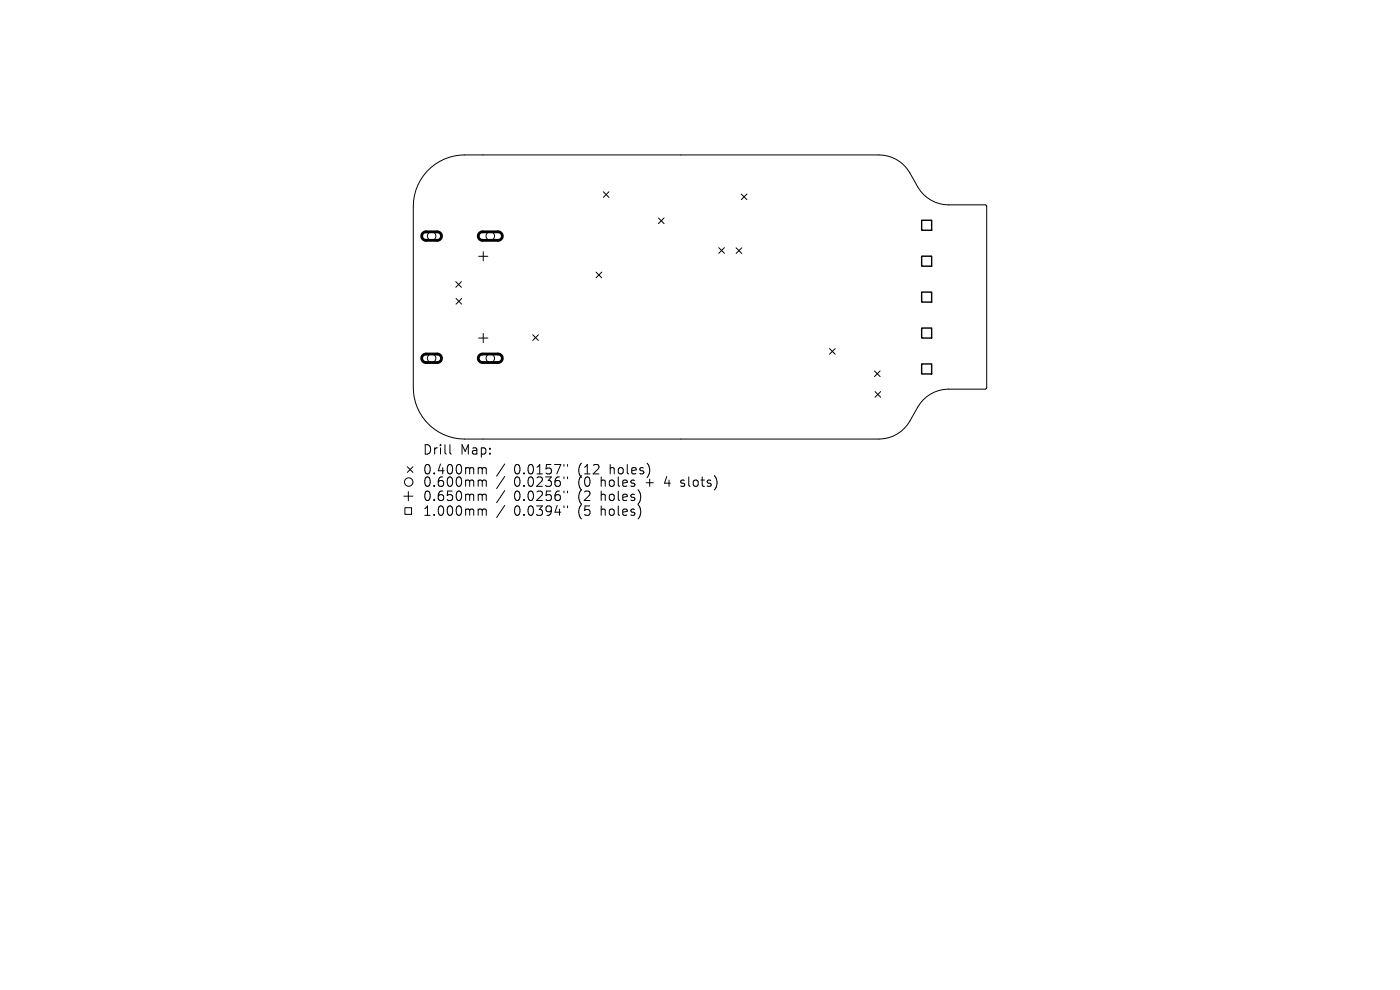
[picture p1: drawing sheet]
<svg xmlns="http://www.w3.org/2000/svg" width="297mm" height="210mm" viewBox="0 0 297 210" stroke-linecap="round" stroke-linejoin="round" font-family="sans-serif">
<defs><g id="words">
<g font-size="2.8">
<text x="89.6" y="96.7">Drill</text>
<text x="89.6" y="100.9">0.400mm</text>
<text x="97.6" y="96.7">Map:</text>
<text x="109.1" y="100.9">0.0157&quot;</text>
<text x="122.8" y="100.9">(12</text>
<text x="129.6" y="100.9">holes)</text>
<text x="89.6" y="103.6">0.600mm</text>
<text x="89.6" y="106.6">0.650mm</text>
<text x="109.1" y="103.6">0.0236&quot;</text>
<text x="109.1" y="106.6">0.0256&quot;</text>
<text x="122.8" y="103.6">(0</text>
<text x="122.8" y="106.6">(2</text>
<text x="127.7" y="103.6">holes</text>
<text x="127.7" y="106.6">holes)</text>
<text x="137.5" y="103.6">+</text>
<text x="141.7" y="103.6">4</text>
<text x="145.3" y="103.6">slots)</text>
<text x="89.6" y="109.7">1.000mm</text>
<text x="109.1" y="109.7">0.0394&quot;</text>
<text x="122.8" y="109.7">(5</text>
<text x="127.7" y="109.7">holes)</text>
</g>
</g></defs>
<g fill="none" stroke="#000" stroke-width=".21">
<path d="M90.6 36.4a10.9 10.9 0 0 1 8-3.5h87.9a7.5 7.5 0 0 1 6.5 3.8 17.5 17.5 0 0 0 3 4.6 7.5 7.5 0 0 0 5.2 2.2h7.8l.3 .3v38.4l-.3 .3h-7.8a7.5 7.5 0 0 0-6.5 3.9 11.8 11.8 0 0 1-4.4 5.7 7.5 7.5 0 0 1-3.8 1h-87.9a10.9 10.9 0 0 1-10.9-10.9v-38.4a10.9 10.9 0 0 1 2.9-7.4zM96.7 59.7l1.2 1.2M97.9 59.7l-1.2 1.2M101.5 54.4h2M102.5 53.4v1.9M126.5 57.7l1.2 1.2M127.7 57.7l-1.2 1.2M128 40.7l1.2 1.2M129.2 40.7l-1.2 1.2M139.7 46.2l1.2 1.2M140.9 46.2l-1.2 1.2M152.5 52.5l1.2 1.2"/>
<path d="M153.7 52.5l-1.2 1.2M156.2 52.6l1.2 1.2M157.3 41.2l1.2 1.2M157.4 52.6l-1.2 1.2M158.5 41.2l-1.2 1.2M96.7 63.3l1.2 1.2M97.9 63.3l-1.2 1.2M101.5 71.7h2M102.5 70.7v2M113 71l1.2 1.2M114.2 71l-1.2 1.2M176 73.9l1.2 1.2"/>
<path d="M177.2 73.9l-1.2 1.2M185.5 78.7l1.2 1.2M186.7 78.7l-1.2 1.2M86.4 99l1.2 1.2M87.6 99l-1.2 1.2M95.4 94.3v1.7l.3 .3M101.7 99.2l.5 .1 .1 .2M102.3 99.5l.3-.3 .5 .1 .1 1.2M102.3 99.5v1M107.1 98.4l-1.7 2.6M119.6 98.5v.4M120.4 98.5v.4"/>
<path d="M185.6 83.1l1.2 1.2M186.8 83.1l-1.2 1.2M85.7 105.3h1.9M85.9 107.7h1.4v1.4h-1.4zM86.6 104.3v1.9M101.7 101.8h.3l.3 .3M101.7 104.8h.3l.3 .3M101.7 108h.3l.3 .3M102.3 102.1v1.1M102.3 105.1v1.1M102.3 108.3v1M102.3 102.1l.3-.3 .5 .1 .1 1.3"/>
<path d="M102.3 105.1l.3-.3 .5 .1 .1 1.3M102.3 108.3l.3-.3 .5 .1 .1 1.2M107.1 101.1l-1.7 2.5M107.1 104.1l-1.7 2.5M107.1 107.2l-1.7 2.6M119.6 101.2v.3M119.6 104.2v.3M119.6 107.3v.4M120.4 101.2v.3M120.4 104.2v.3M120.4 107.3v.4M144.4 103.1l.2 .1"/>
<path d="M144.5 101.9v.5"/>
<circle cx="91.6" cy="50.1" r=".9"/>
<circle cx="104" cy="50.1" r=".9"/>
<circle cx="91.6" cy="76" r=".9"/>
<circle cx="104" cy="76" r=".9"/>
<circle cx="86.7" cy="102.3" r=".9"/>
</g>
<path d="M89.7 49.4l.6-.2h2.5a.9 .9 0 0 1 .9 .9 .9 .9 0 0 1-.9 .9h-2.4a.9 .9 0 0 1-.9-.6 .9 .9 0 0 1 .2-1zM101.7 49.4l.6-.2h3.4a.9 .9 0 0 1 .9 .9 .9 .9 0 0 1-.9 .9h-3.3a.9 .9 0 0 1-.9-.6 .9 .9 0 0 1 .2-1zM89.7 75.4l.6-.3h2.5a.9 .9 0 0 1 .9 .9 .9 .9 0 0 1-.9 .9h-2.4a.9 .9 0 0 1-.9-.6 .9 .9 0 0 1 .2-.9zM101.7 75.4l.6-.3h3.4a.9 .9 0 0 1 .9 .9 .9 .9 0 0 1-.9 .9h-3.3a.9 .9 0 0 1-.9-.6 .9 .9 0 0 1 .2-.9z" fill="none" stroke="#000" stroke-width=".6"/>
<path d="M195.5 46.7h2.1v2.1h-2.1zM195.5 54.3h2.1v2.2h-2.1zM195.5 62h2.1v2.1h-2.1zM195.5 69.6h2.1v2.1h-2.1zM195.5 77.2h2.1v2.1h-2.1z" fill="none" stroke="#000" stroke-width=".3"/>
<use href="#words"/>
</svg>
